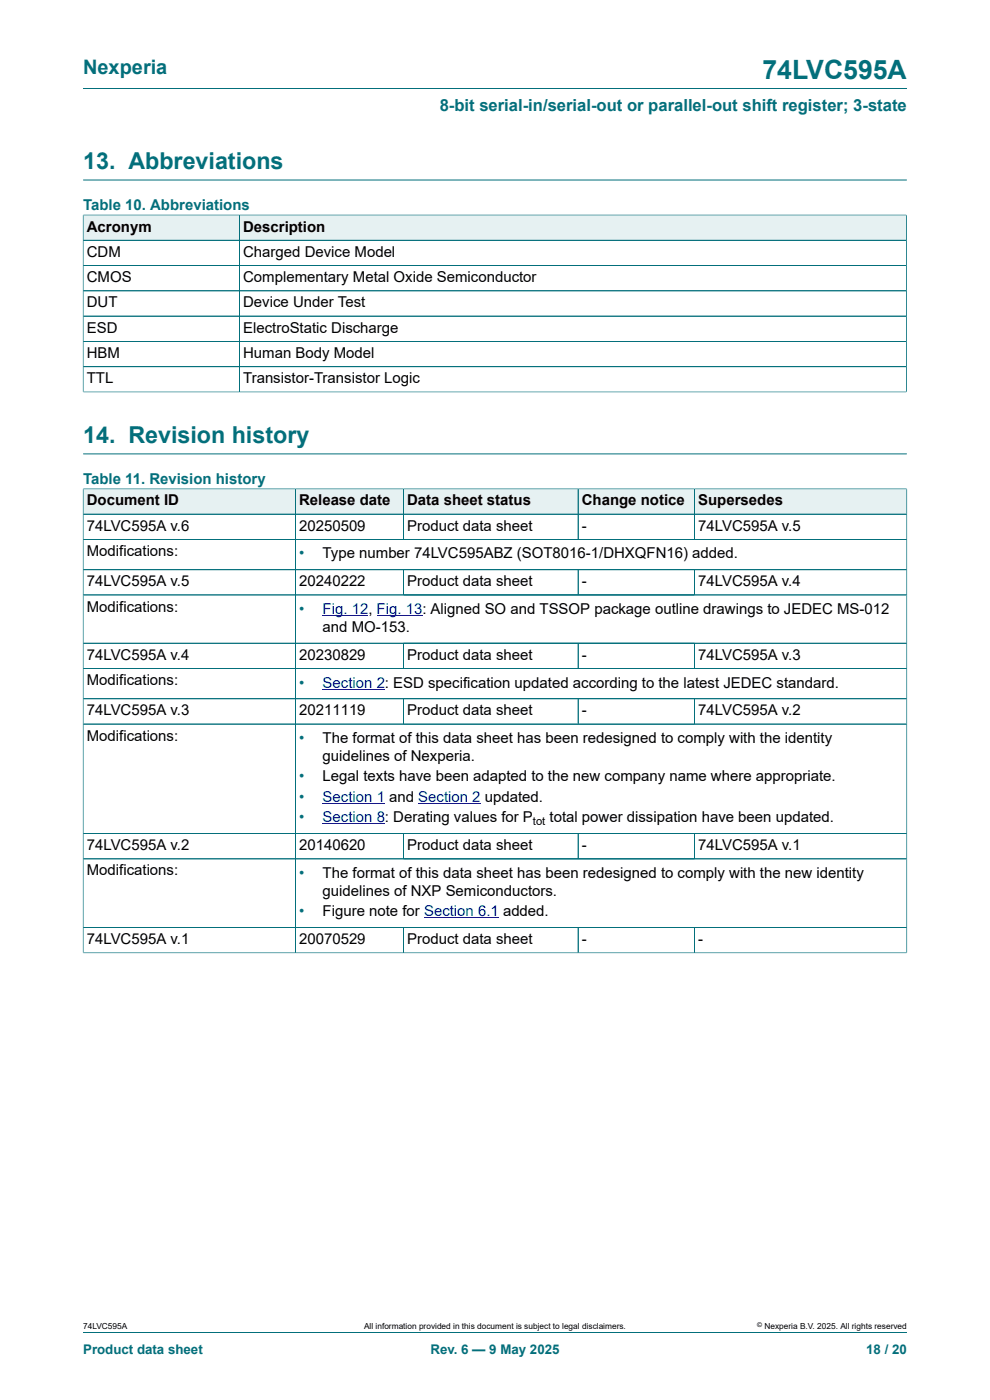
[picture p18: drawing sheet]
<svg xmlns="http://www.w3.org/2000/svg" width="210mm" height="297mm" viewBox="0 0 210 297" stroke-linecap="round" stroke-linejoin="round" font-family="sans-serif">
<defs><g id="words">
<text font-size="5.6" fill="#036f7b" x="161.7" y="16.8">74LVC595A</text>
<g font-size="4.9" fill="#036f7b">
<text x="17.6" y="35.9">13. Abbreviations</text>
<text x="17.6" y="94">14. Revision history</text>
</g>
<text font-size="4.2" fill="#036f7b" x="17.6" y="15.6">Nexperia</text>
<text font-size="3.5" fill="#036f7b" x="93.3" y="23.7">8-bit serial-in/serial-out or parallel-out shift register; 3-state</text>
<g font-size="3.2" fill="#036f7b">
<text x="17.6" y="44.5">Table 10. Abbreviations</text>
<text x="17.6" y="102.6">Table 11. Revision history</text>
<text x="63.4" y="118.5">•</text>
<text x="63.4" y="130.3">•</text>
<text x="63.4" y="145.8">•</text>
<text x="63.4" y="157.6">•</text>
<text x="63.4" y="165.8">•</text>
<text x="63.4" y="170.1">•</text>
<text x="63.4" y="174.5">•</text>
<text x="63.4" y="186.2">•</text>
<text x="63.4" y="194.4">•</text>
</g>
<g font-size="3.2">
<text x="18.4" y="49.1">Acronym</text>
<text x="51.6" y="49.1">Description</text>
<text x="18.4" y="54.5">CDM</text>
<text x="18.4" y="59.8">CMOS</text>
<text x="51.6" y="54.5">Charged Device Model</text>
<text x="51.6" y="59.8">Complementary Metal Oxide Semiconductor</text>
<text x="18.4" y="65.2">DUT</text>
<text x="51.6" y="65.2">Device Under Test</text>
<text x="18.4" y="70.6">ESD</text>
<text x="51.6" y="70.6">ElectroStatic Discharge</text>
<text x="18.4" y="75.9">HBM</text>
<text x="51.6" y="75.9">Human Body Model</text>
<text x="18.4" y="81.3">TTL</text>
<text x="51.6" y="81.3">Transistor-Transistor Logic</text>
<text x="18.4" y="107.2">Document ID</text>
<text x="63.4" y="107.2">Release date</text>
<text x="86.4" y="107.2">Data sheet status</text>
<text x="123.4" y="107.2">Change notice</text>
<text x="148.1" y="107.2">Supersedes</text>
<text x="18.4" y="112.6">74LVC595A v.6</text>
<text x="63.4" y="112.6">20250509</text>
<text x="86.4" y="112.6">Product data sheet</text>
<text x="123.4" y="112.6">-</text>
<text x="148.1" y="112.6">74LVC595A v.5</text>
<text x="18.4" y="117.9">Modifications:</text>
<text x="68.4" y="118.5">Type number 74LVC595ABZ (SOT8016-1/DHXQFN16) added.</text>
<text x="18.4" y="124.4">74LVC595A v.5</text>
<text x="63.4" y="124.4">20240222</text>
<text x="86.4" y="124.4">Product data sheet</text>
<text x="123.4" y="124.4">-</text>
<text x="148.1" y="124.4">74LVC595A v.4</text>
<text x="18.4" y="129.7">Modifications:</text>
<text x="68.4" y="134.1">and MO-153.</text>
<text x="18.4" y="140">74LVC595A v.4</text>
<text x="63.4" y="140">20230829</text>
<text x="86.4" y="140">Product data sheet</text>
<text x="123.4" y="140">-</text>
<text x="148.1" y="140">74LVC595A v.3</text>
<text x="18.4" y="145.3">Modifications:</text>
<text x="18.4" y="151.7">74LVC595A v.3</text>
<text x="63.4" y="151.7">20211119</text>
<text x="86.4" y="151.7">Product data sheet</text>
<text x="123.4" y="151.7">-</text>
<text x="148.1" y="151.7">74LVC595A v.2</text>
<text x="18.4" y="157.1">Modifications:</text>
<text x="68.4" y="157.6">The format of this data sheet has been redesigned to comply with the identity</text>
<text x="68.4" y="161.4">guidelines of Nexperia.</text>
<text x="68.4" y="165.8">Legal texts have been adapted to the new company name where appropriate.</text>
<text x="116.6" y="174.5">total power dissipation have been updated.</text>
<text x="18.4" y="180.4">74LVC595A v.2</text>
<text x="18.4" y="185.7">Modifications:</text>
<text x="63.4" y="180.4">20140620</text>
<text x="86.4" y="180.4">Product data sheet</text>
<text x="123.4" y="180.4">-</text>
<text x="148.1" y="180.4">74LVC595A v.1</text>
<text x="68.4" y="186.2">The format of this data sheet has been redesigned to comply with the new identity</text>
<text x="68.4" y="190.1">guidelines of NXP Semiconductors.</text>
<text x="68.4" y="194.4">Figure note for Section 6.1 added.</text>
<text x="18.4" y="200.3">74LVC595A v.1</text>
<text x="63.4" y="200.3">20070529</text>
<text x="86.4" y="200.3">Product data sheet</text>
<text x="123.4" y="200.3">-</text>
<text x="148.1" y="200.3">-</text>
</g>
<g font-size="3.2" fill="#00f">
<text x="68.4" y="130.3">Fig. 12, Fig. 13: Aligned SO and TSSOP package outline drawings to JEDEC MS-012</text>
<text x="68.4" y="145.8">Section 2: ESD specification updated according to the latest JEDEC standard.</text>
<text x="68.4" y="170.1">Section 1 and Section 2 updated.</text>
<text x="68.4" y="174.5">Section 8: Derating values for P</text>
</g>
<g font-size="2.8" fill="#036f7b">
<text x="17.6" y="287.2">Product data sheet</text>
<text x="91.3" y="287.2">Rev. 6 — 9 May 2025</text>
<text x="183.7" y="287.2">18 / 20</text>
</g>
<text font-size="2.4" x="113.1" y="175.1">tot</text>
<g font-size="1.8">
<text x="17.6" y="282">74LVC595A</text>
<text x="77.2" y="282">All information provided in this document is subject to legal disclaimers.</text>
<text x="162.2" y="282">Nexperia B.V. 2025. All rights reserved</text>
</g>
<text font-size="1.4" x="160.6" y="281.6">©</text>
</g></defs>
<path d="M17.6 18.8h174.8M17.6 38.2h174.8" fill="none" stroke="#036f7b" stroke-width=".21"/>
<path d="M17.7 45.7h33v5.2h-33z" fill="#e6f1f2"/>
<path d="M17.6 45.5v5.5h33.2v-5.4h-33.2" fill="none" stroke="#036f7b" stroke-width=".21"/>
<path d="M50.9 45.7h141.3v5.2h-141.3z" fill="#e6f1f2"/>
<path d="M17.6 51h174.7M17.6 56.3h174.7M17.6 45.7v37.5M17.7 45.6h174.6M50.8 45.6v37.5M192.3 45.5v37.7M17.6 61.7h174.7M17.6 67.1h174.7M17.6 72.4h174.7M17.6 77.8h174.7M17.6 83.1h174.7M17.6 96.3h174.8" fill="none" stroke="#036f7b" stroke-width=".21"/>
<path d="M17.7 103.8h44.9v5.2h-44.9z" fill="#e6f1f2"/>
<path d="M17.6 103.6v5.5h45.1v-5.4h-45.1" fill="none" stroke="#036f7b" stroke-width=".21"/>
<path d="M62.7 103.8h22.8v5.2h-22.8z" fill="#e6f1f2"/>
<path d="M62.7 103.7h22.9v5.4h-22.9z" fill="none" stroke="#036f7b" stroke-width=".21"/>
<path d="M85.7 103.8h36.9v5.2h-36.9z" fill="#e6f1f2"/>
<path d="M85.6 103.7h37v5.4h-37z" fill="none" stroke="#036f7b" stroke-width=".21"/>
<path d="M122.7 103.8h24.6v5.2h-24.6z" fill="#e6f1f2"/>
<path d="M122.6 103.7h24.7v5.4h-24.7z" fill="none" stroke="#036f7b" stroke-width=".21"/>
<path d="M147.4 103.8h44.9v5.2h-44.9z" fill="#e6f1f2"/>
<g fill="none" stroke="#036f7b" stroke-width=".21">
<path d="M17.6 114.4h174.8M62.7 109.1v39.1M85.6 109.1v5.3M122.6 109.1v5.3M192.4 103.6v44.6h-174.8v-39.1h174.8M192.4 103.7h-45.1v10.7M17.6 120.9h174.8M17.6 136.5h174.8M85.6 120.9v5.3M85.6 136.5v5.3M122.6 120.9v5.3M122.6 136.5v5.3"/>
<path d="M147.3 120.9v5.3M147.3 136.5v5.3M192.4 126.2h-174.8M17.6 141.8h174.8"/>
</g>
<path d="M68.4 130.6h9.7M79.9 130.6h9.7M68.4 146.2h11.5" fill="none" stroke="#00f" stroke-width=".21"/>
<path d="M79.9 146.1l1.8 .1z" fill="#00f"/>
<path d="M17.6 148.2h174.8v28.6h-174.8zM62.7 148.2v28.6M85.6 148.2v5.4M122.6 148.2v5.4M147.3 148.2v5.4M192.4 153.6h-174.8" fill="none" stroke="#036f7b" stroke-width=".21"/>
<path d="M68.4 170.5h11.5" fill="none" stroke="#00f" stroke-width=".21"/>
<path d="M79.9 170.4l1.8 .1z" fill="#00f"/>
<path d="M88.7 170.5h11.5" fill="none" stroke="#00f" stroke-width=".21"/>
<path d="M100.2 170.4l1.7 .1z" fill="#00f"/>
<path d="M68.4 174.8h11.5" fill="none" stroke="#00f" stroke-width=".21"/>
<path d="M79.9 174.8h1.8z" fill="#00f"/>
<g fill="none" stroke="#036f7b" stroke-width=".21">
<path d="M17.6 103.8v98.4M17.7 103.7h174.6M17.7 109.1h174.6M62.7 103.8v98.3M85.6 103.8v10.6M122.6 103.8v10.6M147.3 103.8v10.6M192.3 114.4h-174.6M192.4 103.8v98.4M17.7 120.9h174.6M85.6 120.9v5.3M85.6 136.5v5.2"/>
<path d="M122.6 120.9v5.3M122.6 136.5v5.2M147.3 120.9v5.3M147.3 136.5v5.2M192.3 126.2h-174.6M192.3 136.5h-174.6M17.7 141.8h174.6M17.7 148.2h174.6M85.6 148.3v5.2M122.6 148.3v5.2M147.3 148.3v5.2M192.3 153.6h-174.6"/>
<path d="M17.6 176.8h174.8M85.6 176.8v5.4M122.6 176.8v5.4M147.3 176.8v5.4M17.6 182.2h174.8M85.6 196.8v5.3M122.6 196.8v5.3M147.3 196.8v5.3M192.4 196.8h-174.8M17.6 202.1h174.8M17.6 282.6h174.8"/>
</g>
<path d="M89.9 194.7h15.9" fill="none" stroke="#00f" stroke-width=".21"/>
<use href="#words"/>
</svg>
